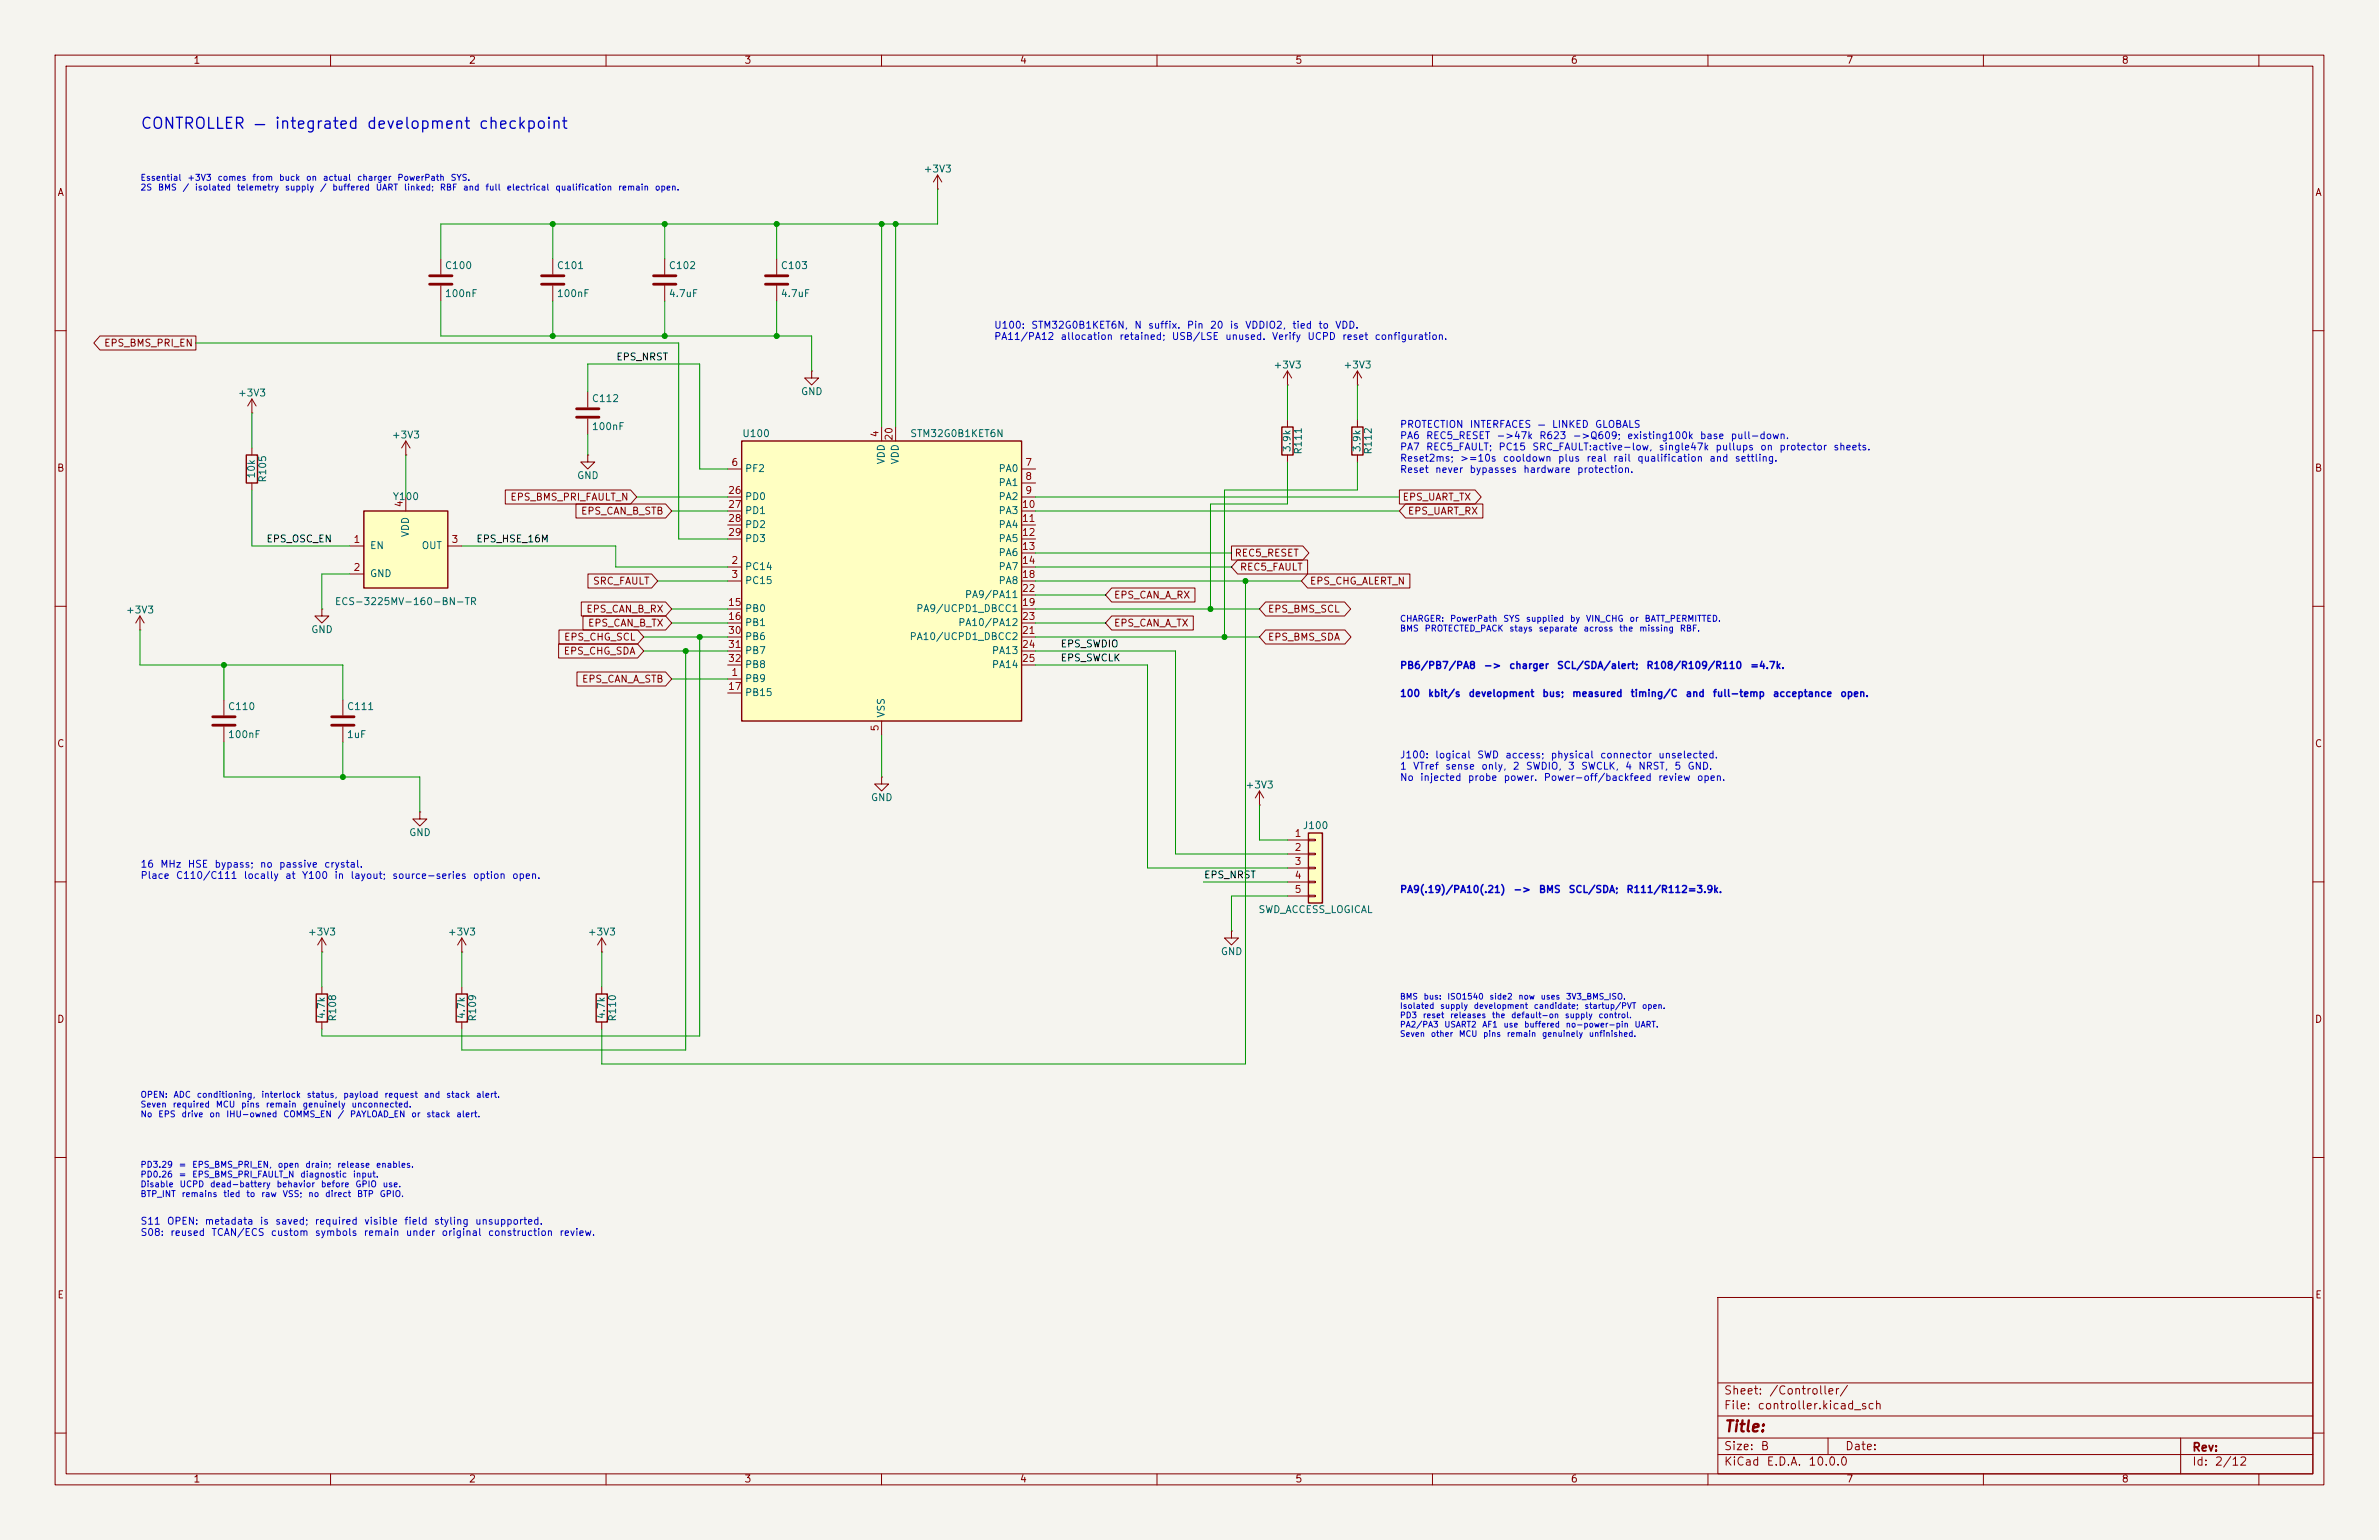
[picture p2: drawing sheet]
<svg xmlns="http://www.w3.org/2000/svg" width="432mm" height="279mm" viewBox="0 0 432 279" stroke-linecap="round" stroke-linejoin="round" font-family="sans-serif">
<defs><g id="words">
<g font-size="2" fill="#0000c2">
<text x="25.4" y="23.9">CONTROLLER</text>
<text x="45.8" y="23.9">—</text>
<text x="49.7" y="23.9">integrated</text>
<text x="66.4" y="23.9">development</text>
<text x="86.8" y="23.9">checkpoint</text>
</g>
<text font-size="2" fill="#840000" x="312.8" y="260.3">Title:</text>
<g font-size="1.5" fill="#840000">
<text x="312.8" y="256.1">File:</text>
<text x="312.8" y="253.4">Sheet:</text>
<text x="318.9" y="256.1">controller.kicad_sch</text>
<text x="321" y="253.4">/Controller/</text>
<text x="312.8" y="263.5">Size:</text>
<text x="319.5" y="263.5">B</text>
<text x="334.8" y="263.5">Date:</text>
<text x="397.8" y="263.7">Rev:</text>
<text x="312.8" y="266.3">KiCad</text>
<text x="320.5" y="266.3">E.D.A.</text>
<text x="328.1" y="266.3">10.0.0</text>
<text x="397.8" y="266.3">Id:</text>
<text x="401.9" y="266.3">2/12</text>
</g>
<g font-size="1.3" fill="#840000">
<text x="35" y="11.9">1</text>
<text x="85" y="11.9">2</text>
<text x="135" y="11.9">3</text>
<text x="185" y="11.9">4</text>
<text x="235" y="11.9">5</text>
<text x="285" y="11.9">6</text>
<text x="335" y="11.9">7</text>
<text x="385" y="11.9">8</text>
<text x="10.3" y="35.9">A</text>
<text x="420.1" y="35.9">A</text>
<text x="18.8" y="63.2">EPS_BMS_PRI_EN</text>
<text x="10.3" y="85.9">B</text>
<text x="420.1" y="85.9">B</text>
<text x="92.5" y="91.1">EPS_BMS_PRI_FAULT_N</text>
<text x="105.4" y="93.7">EPS_CAN_B_STB</text>
<text x="254.5" y="91.1">EPS_UART_TX</text>
<text x="255.4" y="93.7">EPS_UART_RX</text>
<text x="224" y="101.3">REC5_RESET</text>
<text x="107.5" y="106.4">SRC_FAULT</text>
<text x="224.9" y="103.8">REC5_FAULT</text>
<text x="237.6" y="106.4">EPS_CHG_ALERT_N</text>
<text x="106.3" y="111.4">EPS_CAN_B_RX</text>
<text x="106.6" y="114">EPS_CAN_B_TX</text>
<text x="202.1" y="108.9">EPS_CAN_A_RX</text>
<text x="202.1" y="114">EPS_CAN_A_TX</text>
<text x="230" y="111.4">EPS_BMS_SCL</text>
<text x="102.2" y="119.1">EPS_CHG_SDA</text>
<text x="102.3" y="116.5">EPS_CHG_SCL</text>
<text x="230" y="116.5">EPS_BMS_SDA</text>
<text x="105.5" y="124.1">EPS_CAN_A_STB</text>
<text x="10.3" y="135.9">C</text>
<text x="420.1" y="135.9">C</text>
<text x="10.3" y="185.9">D</text>
<text x="420.1" y="185.9">D</text>
<text x="10.3" y="235.9">E</text>
<text x="420.1" y="235.9">E</text>
<text x="35" y="269.3">1</text>
<text x="85" y="269.3">2</text>
<text x="135" y="269.3">3</text>
<text x="185" y="269.3">4</text>
<text x="235" y="269.3">5</text>
<text x="285" y="269.3">6</text>
<text x="335" y="269.3">7</text>
<text x="385" y="269.3">8</text>
</g>
<g font-size="1.3" fill="#006464">
<text x="167.5" y="31.6">+3V3</text>
<text x="80.7" y="49.1">C100</text>
<text x="101" y="49.1">C101</text>
<text x="121.3" y="49.1">C102</text>
<text x="141.6" y="49.1">C103</text>
<text x="80.7" y="54.2">100nF</text>
<text x="101" y="54.2">100nF</text>
<text x="121.3" y="54.2">4.7uF</text>
<text x="141.6" y="54.2">4.7uF</text>
<text x="145.3" y="72">GND</text>
<text x="231" y="67.2">+3V3</text>
<text x="243.7" y="67.2">+3V3</text>
<text x="43.1" y="72.2">+3V3</text>
<text x="107.3" y="73.3">C112</text>
<text x="71" y="79.9">+3V3</text>
<text x="107.3" y="78.3">100nF</text>
<text x="134.6" y="79.6">U100</text>
<text x="165.1" y="79.6">STM32G0B1KET6N</text>
<text x="234.5" y="82.1" transform="rotate(-90 234.5 82.1)">3.9k</text>
<text x="236.6" y="82.6" transform="rotate(-90 236.6 82.6)">R111</text>
<text x="247.2" y="82.1" transform="rotate(-90 247.2 82.1)">3.9k</text>
<text x="249.3" y="82.6" transform="rotate(-90 249.3 82.6)">R112</text>
<text x="46.6" y="86.9" transform="rotate(-90 46.6 86.9)">10k</text>
<text x="48.6" y="87.6" transform="rotate(-90 48.6 87.6)">R105</text>
<text x="104.6" y="87.2">GND</text>
<text x="135.1" y="86">PF2</text>
<text x="160.9" y="84.3" transform="rotate(-90 160.9 84.3)">VDD</text>
<text x="163.4" y="84.3" transform="rotate(-90 163.4 84.3)">VDD</text>
<text x="181.1" y="86">PA0</text>
<text x="181.1" y="88.5">PA1</text>
<text x="71.2" y="91">Y100</text>
<text x="135.1" y="91">PD0</text>
<text x="135.1" y="93.6">PD1</text>
<text x="181.1" y="91">PA2</text>
<text x="181.1" y="93.6">PA3</text>
<text x="67.1" y="99.9">EN</text>
<text x="74.5" y="97.6" transform="rotate(-90 74.5 97.6)">VDD</text>
<text x="76.4" y="99.9">OUT</text>
<text x="135.1" y="96.1">PD2</text>
<text x="135.1" y="98.7">PD3</text>
<text x="181.1" y="96.1">PA4</text>
<text x="181.1" y="98.7">PA5</text>
<text x="181.1" y="101.2">PA6</text>
<text x="67.1" y="105">GND</text>
<text x="135.1" y="103.7">PC14</text>
<text x="135.1" y="106.3">PC15</text>
<text x="181.1" y="103.7">PA7</text>
<text x="181.1" y="106.3">PA8</text>
<text x="22.8" y="111.6">+3V3</text>
<text x="60.7" y="110.1">ECS-3225MV-160-BN-TR</text>
<text x="135.1" y="111.4">PB0</text>
<text x="135.1" y="113.9">PB1</text>
<text x="166.2" y="111.4">PA9/UCPD1_DBCC1</text>
<text x="173.8" y="113.9">PA10/PA12</text>
<text x="175" y="108.8">PA9/PA11</text>
<text x="56.4" y="115.2">GND</text>
<text x="135.1" y="116.4">PB6</text>
<text x="135.1" y="119">PB7</text>
<text x="165" y="116.4">PA10/UCPD1_DBCC2</text>
<text x="179.9" y="119">PA13</text>
<text x="135.1" y="124.1">PB9</text>
<text x="135.1" y="121.5">PB8</text>
<text x="179.9" y="121.5">PA14</text>
<text x="41.3" y="129.1">C110</text>
<text x="62.9" y="129.1">C111</text>
<text x="135.1" y="126.6">PB15</text>
<text x="160.9" y="130.3" transform="rotate(-90 160.9 130.3)">VSS</text>
<text x="41.3" y="134.2">100nF</text>
<text x="62.9" y="134.2">1uF</text>
<text x="226" y="143.4">+3V3</text>
<text x="158" y="145.6">GND</text>
<text x="74.2" y="152">GND</text>
<text x="236.4" y="150.7">J100</text>
<text x="228.3" y="166">SWD_ACCESS_LOGICAL</text>
<text x="55.8" y="170">+3V3</text>
<text x="81.2" y="170">+3V3</text>
<text x="106.6" y="170">+3V3</text>
<text x="221.5" y="173.6">GND</text>
<text x="59.3" y="185" transform="rotate(-90 59.3 185)">4.7k</text>
<text x="61.3" y="185.4" transform="rotate(-90 61.3 185.4)">R108</text>
<text x="84.7" y="185" transform="rotate(-90 84.7 185)">4.7k</text>
<text x="86.7" y="185.4" transform="rotate(-90 86.7 185.4)">R109</text>
<text x="110.1" y="185" transform="rotate(-90 110.1 185)">4.7k</text>
<text x="112.1" y="185.4" transform="rotate(-90 112.1 185.4)">R110</text>
</g>
<g font-size="1.3" fill="#0000c2">
<text x="180.3" y="59.9">U100:</text>
<text x="187.1" y="59.9">STM32G0B1KET6N,</text>
<text x="205.8" y="59.9">N</text>
<text x="208.3" y="59.9">suffix.</text>
<text x="215.3" y="59.9">Pin</text>
<text x="219.5" y="59.9">20</text>
<text x="223.1" y="59.9">is</text>
<text x="225.9" y="59.9">VDDIO2,</text>
<text x="234.5" y="59.9">tied</text>
<text x="239.2" y="59.9">to</text>
<text x="242.2" y="59.9">VDD.</text>
<text x="180.3" y="62">PA11/PA12</text>
<text x="192.4" y="62">allocation</text>
<text x="203.1" y="62">retained;</text>
<text x="212.6" y="62">USB/LSE</text>
<text x="222.3" y="62">unused.</text>
<text x="230.8" y="62">Verify</text>
<text x="237.2" y="62">UCPD</text>
<text x="243.5" y="62">reset</text>
<text x="249.4" y="62">configuration.</text>
<text x="254" y="77.9">PROTECTION</text>
<text x="266.7" y="77.9">INTERFACES</text>
<text x="279" y="77.9">—</text>
<text x="281.6" y="77.9">LINKED</text>
<text x="289.4" y="77.9">GLOBALS</text>
<text x="254" y="80">PA6</text>
<text x="254" y="82">PA7</text>
<text x="258.7" y="80">REC5_RESET</text>
<text x="258.7" y="82">REC5_FAULT;</text>
<text x="271.5" y="80">-&gt;47k</text>
<text x="271.9" y="82">PC15</text>
<text x="278" y="82">SRC_FAULT:active-low,</text>
<text x="279.3" y="80">R623</text>
<text x="285.4" y="80">-&gt;Q609;</text>
<text x="295.2" y="80">existing100k</text>
<text x="301" y="82">single47k</text>
<text x="308.4" y="80">base</text>
<text x="311.3" y="82">pullups</text>
<text x="314" y="80">pull-down.</text>
<text x="319.4" y="82">on</text>
<text x="322.9" y="82">protector</text>
<text x="332.7" y="82">sheets.</text>
<text x="254" y="84.1">Reset2ms;</text>
<text x="254" y="86.1">Reset</text>
<text x="260.4" y="86.1">never</text>
<text x="264.9" y="84.1">&gt;=10s</text>
<text x="266.6" y="86.1">bypasses</text>
<text x="272.7" y="84.1">cooldown</text>
<text x="276.4" y="86.1">hardware</text>
<text x="282.7" y="84.1">plus</text>
<text x="286.1" y="86.1">protection.</text>
<text x="287.8" y="84.1">real</text>
<text x="292.7" y="84.1">rail</text>
<text x="297.1" y="84.1">qualification</text>
<text x="310.2" y="84.1">and</text>
<text x="314.8" y="84.1">settling.</text>
<text x="254" y="121.7">PB6/PB7/PA8</text>
<text x="269.2" y="121.7">-&gt;</text>
<text x="273.8" y="121.7">charger</text>
<text x="282.5" y="121.7">SCL/SDA/alert;</text>
<text x="298.7" y="121.7">R108/R109/R110</text>
<text x="317.6" y="121.7">=4.7k.</text>
<text x="254" y="126.8">100</text>
<text x="259.1" y="126.8">kbit/s</text>
<text x="266.4" y="126.8">development</text>
<text x="279.8" y="126.8">bus;</text>
<text x="285.2" y="126.8">measured</text>
<text x="295.8" y="126.8">timing/C</text>
<text x="305.9" y="126.8">and</text>
<text x="310.8" y="126.8">full-temp</text>
<text x="321.7" y="126.8">acceptance</text>
<text x="333.9" y="126.8">open.</text>
<text x="254" y="137.9">J100:</text>
<text x="260.4" y="137.9">logical</text>
<text x="268" y="137.9">SWD</text>
<text x="273.1" y="137.9">access;</text>
<text x="281.4" y="137.9">physical</text>
<text x="290.3" y="137.9">connector</text>
<text x="300.9" y="137.9">unselected.</text>
<text x="254" y="139.9">1</text>
<text x="254" y="142">No</text>
<text x="256.4" y="139.9">VTref</text>
<text x="257.7" y="142">injected</text>
<text x="262.2" y="139.9">sense</text>
<text x="266.3" y="142">probe</text>
<text x="268.8" y="139.9">only,</text>
<text x="272.8" y="142">power.</text>
<text x="274.5" y="139.9">2</text>
<text x="276.8" y="139.9">SWDIO,</text>
<text x="280.1" y="142">Power-off/backfeed</text>
<text x="284.5" y="139.9">3</text>
<text x="286.9" y="139.9">SWCLK,</text>
<text x="294.9" y="139.9">4</text>
<text x="297.3" y="139.9">NRST,</text>
<text x="300.9" y="142">review</text>
<text x="303.8" y="139.9">5</text>
<text x="306.2" y="139.9">GND.</text>
<text x="307.9" y="142">open.</text>
<text x="25.4" y="157.7">16</text>
<text x="25.4" y="159.8">Place</text>
<text x="29" y="157.7">MHz</text>
<text x="31.8" y="159.8">C110/C111</text>
<text x="34" y="157.7">HSE</text>
<text x="38.8" y="157.7">bypass;</text>
<text x="44.1" y="159.8">locally</text>
<text x="47.1" y="157.7">no</text>
<text x="50.5" y="157.7">passive</text>
<text x="51.7" y="159.8">at</text>
<text x="54.7" y="159.8">Y100</text>
<text x="58.7" y="157.7">crystal.</text>
<text x="60.6" y="159.8">in</text>
<text x="63.5" y="159.8">layout;</text>
<text x="71.1" y="159.8">source-series</text>
<text x="85.7" y="159.8">option</text>
<text x="92.8" y="159.8">open.</text>
<text x="254" y="162.3">PA9(.19)/PA10(.21)</text>
<text x="274.6" y="162.3">-&gt;</text>
<text x="279.2" y="162.3">BMS</text>
<text x="284.6" y="162.3">SCL/SDA;</text>
<text x="295.1" y="162.3">R111/R112=3.9k.</text>
<text x="25.4" y="222.5">S11</text>
<text x="25.4" y="224.5">S08:</text>
<text x="30.2" y="222.5">OPEN:</text>
<text x="30.8" y="224.5">reused</text>
<text x="37.1" y="222.5">metadata</text>
<text x="38.3" y="224.5">TCAN/ECS</text>
<text x="47.1" y="222.5">is</text>
<text x="49.1" y="224.5">custom</text>
<text x="49.9" y="222.5">saved;</text>
<text x="57" y="222.5">required</text>
<text x="57.1" y="224.5">symbols</text>
<text x="65.9" y="224.5">remain</text>
<text x="66" y="222.5">visible</text>
<text x="73.3" y="222.5">field</text>
<text x="73.5" y="224.5">under</text>
<text x="78.7" y="222.5">styling</text>
<text x="80" y="224.5">original</text>
<text x="86.1" y="222.5">unsupported.</text>
<text x="88.5" y="224.5">construction</text>
<text x="101.4" y="224.5">review.</text>
</g>
<g font-size="1.3" fill="#0f0f0f">
<text x="111.8" y="65.7">EPS_NRST</text>
<text x="48.3" y="98.7">EPS_OSC_EN</text>
<text x="86.4" y="98.7">EPS_HSE_16M</text>
<text x="192.4" y="117.8">EPS_SWDIO</text>
<text x="192.4" y="120.3">EPS_SWCLK</text>
<text x="218.4" y="159.7">EPS_NRST</text>
</g>
<g font-size="1.3" fill="#a90000">
<text x="159.8" y="79.4" transform="rotate(-90 159.8 79.4)">4</text>
<text x="162.3" y="80.1" transform="rotate(-90 162.3 80.1)">20</text>
<text x="132" y="89.9">26</text>
<text x="132.6" y="84.8">6</text>
<text x="186" y="84.8">7</text>
<text x="186" y="87.4">8</text>
<text x="186" y="89.9">9</text>
<text x="73.4" y="92.1" transform="rotate(-90 73.4 92.1)">4</text>
<text x="132" y="92.5">27</text>
<text x="132" y="95">28</text>
<text x="185.4" y="92.5">10</text>
<text x="185.4" y="95">11</text>
<text x="64.1" y="98.8">1</text>
<text x="81.8" y="98.8">3</text>
<text x="132" y="97.5">29</text>
<text x="185.4" y="97.5">12</text>
<text x="185.4" y="100.1">13</text>
<text x="64.1" y="103.9">2</text>
<text x="132.6" y="102.6">2</text>
<text x="132.6" y="105.2">3</text>
<text x="185.4" y="102.6">14</text>
<text x="185.4" y="105.2">18</text>
<text x="185.4" y="107.7">22</text>
<text x="132" y="110.2">15</text>
<text x="132" y="112.8">16</text>
<text x="185.4" y="110.2">19</text>
<text x="185.4" y="112.8">23</text>
<text x="132" y="115.3">30</text>
<text x="132" y="117.9">31</text>
<text x="185.4" y="115.3">21</text>
<text x="185.4" y="117.9">24</text>
<text x="132" y="125.5">17</text>
<text x="132" y="120.4">32</text>
<text x="132.6" y="122.9">1</text>
<text x="185.4" y="120.4">25</text>
<text x="159.8" y="132.8" transform="rotate(-90 159.8 132.8)">5</text>
<text x="234.9" y="152.1">1</text>
<text x="234.9" y="154.7">2</text>
<text x="234.9" y="157.2">3</text>
<text x="234.9" y="159.8">4</text>
<text x="234.9" y="162.3">5</text>
</g>
<g font-size="1.1" fill="#0000c2">
<text x="25.4" y="33.1">Essential</text>
<text x="25.4" y="34.8">2S</text>
<text x="28.6" y="34.8">BMS</text>
<text x="33.1" y="34.8">/</text>
<text x="33.9" y="33.1">+3V3</text>
<text x="35.3" y="34.8">isolated</text>
<text x="39.4" y="33.1">comes</text>
<text x="42.9" y="34.8">telemetry</text>
<text x="45.7" y="33.1">from</text>
<text x="50.5" y="33.1">buck</text>
<text x="51.6" y="34.8">supply</text>
<text x="55.4" y="33.1">on</text>
<text x="58" y="34.8">/</text>
<text x="58.5" y="33.1">actual</text>
<text x="60.2" y="34.8">buffered</text>
<text x="64.7" y="33.1">charger</text>
<text x="68.1" y="34.8">UART</text>
<text x="72" y="33.1">PowerPath</text>
<text x="73.2" y="34.8">linked;</text>
<text x="79.7" y="34.8">RBF</text>
<text x="81.7" y="33.1">SYS.</text>
<text x="84" y="34.8">and</text>
<text x="88" y="34.8">full</text>
<text x="91.9" y="34.8">electrical</text>
<text x="100.7" y="34.8">qualification</text>
<text x="112.1" y="34.8">remain</text>
<text x="118.8" y="34.8">open.</text>
<text x="254" y="113.1">CHARGER:</text>
<text x="263.1" y="113.1">PowerPath</text>
<text x="272.8" y="113.1">SYS</text>
<text x="276.9" y="113.1">supplied</text>
<text x="284.9" y="113.1">by</text>
<text x="287.8" y="113.1">VIN_CHG</text>
<text x="295.7" y="113.1">or</text>
<text x="298.4" y="113.1">BATT_PERMITTED.</text>
<text x="254" y="114.8">BMS</text>
<text x="258.5" y="114.8">PROTECTED_PACK</text>
<text x="273.9" y="114.8">stays</text>
<text x="279.2" y="114.8">separate</text>
<text x="287.3" y="114.8">across</text>
<text x="293.8" y="114.8">the</text>
<text x="297.4" y="114.8">missing</text>
<text x="304.8" y="114.8">RBF.</text>
<text x="254" y="181.6">BMS</text>
<text x="254" y="183.3">Isolated</text>
<text x="254" y="185">PD3</text>
<text x="258.1" y="185">reset</text>
<text x="258.3" y="181.6">bus:</text>
<text x="261.3" y="183.3">supply</text>
<text x="262.6" y="181.6">ISO1540</text>
<text x="263.1" y="185">releases</text>
<text x="267.4" y="183.3">development</text>
<text x="270.2" y="181.6">side2</text>
<text x="270.7" y="185">the</text>
<text x="274.2" y="185">default-on</text>
<text x="275.5" y="181.6">now</text>
<text x="278.3" y="183.3">candidate;</text>
<text x="279.5" y="181.6">uses</text>
<text x="283.9" y="185">supply</text>
<text x="284.1" y="181.6">3V3_BMS_ISO.</text>
<text x="287.5" y="183.3">startup/PVT</text>
<text x="290" y="185">control.</text>
<text x="297.9" y="183.3">open.</text>
<text x="254" y="186.7">PA2/PA3</text>
<text x="254" y="188.4">Seven</text>
<text x="259.6" y="188.4">other</text>
<text x="262" y="186.7">USART2</text>
<text x="264.7" y="188.4">MCU</text>
<text x="268.9" y="186.7">AF1</text>
<text x="269.1" y="188.4">pins</text>
<text x="272.8" y="186.7">use</text>
<text x="273.4" y="188.4">remain</text>
<text x="276.5" y="186.7">buffered</text>
<text x="279.8" y="188.4">genuinely</text>
<text x="284.1" y="186.7">no-power-pin</text>
<text x="288.3" y="188.4">unfinished.</text>
<text x="296.6" y="186.7">UART.</text>
<text x="25.4" y="199.4">OPEN:</text>
<text x="25.4" y="201.2">Seven</text>
<text x="25.4" y="203">No</text>
<text x="28.6" y="203">EPS</text>
<text x="31.2" y="201.2">required</text>
<text x="31.4" y="199.4">ADC</text>
<text x="32.8" y="203">drive</text>
<text x="35.6" y="199.4">conditioning,</text>
<text x="37.9" y="203">on</text>
<text x="39.1" y="201.2">MCU</text>
<text x="41" y="203">IHU-owned</text>
<text x="43.7" y="201.2">pins</text>
<text x="47.3" y="199.4">interlock</text>
<text x="48.1" y="201.2">remain</text>
<text x="51.3" y="203">COMMS_EN</text>
<text x="54.8" y="201.2">genuinely</text>
<text x="55.6" y="199.4">status,</text>
<text x="61.2" y="203">/</text>
<text x="62.2" y="199.4">payload</text>
<text x="63.4" y="203">PAYLOAD_EN</text>
<text x="63.7" y="201.2">unconnected.</text>
<text x="69.7" y="199.4">request</text>
<text x="74.5" y="203">or</text>
<text x="76.8" y="199.4">and</text>
<text x="77.3" y="203">stack</text>
<text x="80.9" y="199.4">stack</text>
<text x="82.7" y="203">alert.</text>
<text x="86.3" y="199.4">alert.</text>
<text x="25.4" y="212.1">PD3.29</text>
<text x="25.4" y="213.9">PD0.26</text>
<text x="25.4" y="215.7">Disable</text>
<text x="32.3" y="212.1">=</text>
<text x="32.3" y="213.9">=</text>
<text x="32.5" y="215.7">UCPD</text>
<text x="34.8" y="212.1">EPS_BMS_PRI_EN,</text>
<text x="34.8" y="213.9">EPS_BMS_PRI_FAULT_N</text>
<text x="38" y="215.7">dead-battery</text>
<text x="50.1" y="215.7">behavior</text>
<text x="50.3" y="212.1">open</text>
<text x="54.4" y="213.9">diagnostic</text>
<text x="55.3" y="212.1">drain;</text>
<text x="58.1" y="215.7">before</text>
<text x="61.1" y="212.1">release</text>
<text x="64" y="213.9">input.</text>
<text x="64.4" y="215.7">GPIO</text>
<text x="68.2" y="212.1">enables.</text>
<text x="69.4" y="215.7">use.</text>
<text x="25.4" y="217.4">BTP_INT</text>
<text x="32.9" y="217.4">remains</text>
<text x="40.4" y="217.4">tied</text>
<text x="44.6" y="217.4">to</text>
<text x="47.3" y="217.4">raw</text>
<text x="51.2" y="217.4">VSS;</text>
<text x="55.8" y="217.4">no</text>
<text x="58.9" y="217.4">direct</text>
<text x="64.7" y="217.4">BTP</text>
<text x="68.8" y="217.4">GPIO.</text>
</g>
</g></defs>
<path d="M0 0h431.8v279.4h-431.8z" fill="#f5f4ef" stroke="#f5f4ef" stroke-width=".18"/>
<g fill="none" stroke="#840000" stroke-width=".18">
<path d="M10 10h411.8v259.4h-411.8zM12 12h407.8v255.4h-407.8zM60 10v2M110 10v2M160 10v2M210 10v2M260 10v2M310 10v2M360 10v2M410 10v2M120.6 47v2.8M120.6 51.8v2.8"/>
<path d="M10 60h2M419.8 60h2M106.7 82.6v1.2h1.2l-1.2 1.3-1.3-1.3h1.3M106.7 82.6h.1M10 110h2M419.8 110h2M10 160h2M419.8 160h2M223.5 168.9v1.3h1.3l-1.3 1.3-1.3-1.3h1.3M223.5 168.9h.1M10 210h2M419.8 210h2"/>
<path d="M311.8 235.4h108v32h-108zM10 260h2M311.8 256.9h108M311.8 250.9h108M419.8 260h2M60 267.4v2M110 267.4v2M160 267.4v2M210 267.4v2M260 267.4v2M310 267.4v2M311.8 263.9h108"/>
<path d="M311.8 260.9h108M331.8 260.9v3M360 267.4v2M395.8 260.9v6.5M410 267.4v2"/>
</g>
<path d="M118.6 50h4.1M118.6 51.6h4.1" fill="none" stroke="#840000" stroke-width=".51"/>
<path d="M134.6 80h50.8v50.8h-50.8z" fill="#ffffc2"/>
<path d="M44.7 82.6h2v5h-2zM134.6 80h50.8v50.8h-50.8zM57.4 180.3h2v5.1h-2zM82.8 180.3h2v5.1h-2zM108.2 180.3h2v5.1h-2z" fill="none" stroke="#840000" stroke-width=".25"/>
<g fill="none" stroke="#840000" stroke-width=".18">
<path d="M170.2 34.3h.1M170.2 31.8l-.8 1.2M170.2 31.8l.7 1.2M170.2 31.8v2.5M141 47v2.8M141 51.8v2.8M147.3 67.3v1.3h1.3l-1.3 1.3-1.3-1.3h1.3M147.3 67.3h.1M160 77.5v2.5M162.6 77.5v2.5M45.7 81.3v1.3M45.7 87.6v1.3"/>
<path d="M132.1 85.1h2.5M132.1 90.2h2.5M132.1 92.7h2.5M132.1 95.3h2.5M132.1 97.8h2.5M185.4 85.1h2.6M185.4 87.6h2.6M185.4 90.2h2.6M185.4 92.7h2.6M185.4 95.3h2.6M185.4 97.8h2.6M58.4 110.5v1.3h1.3l-1.3 1.2-1.3-1.2h1.3"/>
<path d="M58.4 110.5h.1M132.1 102.9h2.5M132.1 105.4h2.5M132.1 110.5h2.5M132.1 113h2.5M132.1 115.6h2.5M132.1 118.1h2.5M185.4 102.9h2.6M185.4 105.4h2.6M185.4 100.3h2.6M185.4 110.5h2.6M185.4 113h2.6"/>
<path d="M185.4 115.6h2.6M185.4 108h2.6M185.4 118.1h2.6M40.6 127v2.8M40.6 131.8v2.8M62.2 127v2.8M62.2 131.8v2.8M132.1 123.2h2.5M132.1 125.7h2.5M132.1 120.7h2.5M160 130.8v2.6M185.4 120.7h2.6"/>
<path d="M160 141v1.2h1.3l-1.3 1.3-1.3-1.3h1.3M160 141h.1M58.4 172.7h.1M58.4 170.2l-.7 1.3M58.4 170.2l.8 1.3M58.4 170.2v2.5M58.4 179.1v1.2M83.8 172.7h.1M83.8 170.2v2.5M83.8 179.1v1.2M83.8 170.2l-.7 1.3M83.8 170.2l.8 1.3"/>
<path d="M109.2 172.7h.1M109.2 170.2l-.7 1.3M109.2 170.2l.8 1.3M109.2 170.2v2.5M109.2 179.1v1.2M58.4 185.4v1.3M83.8 185.4v1.3M109.2 185.4v1.3"/>
</g>
<path d="M138.9 50h4.1M138.9 51.6h4.1M38.6 130h4.1M38.6 131.6h4.1M60.2 130h4.1M60.2 131.6h4.1" fill="none" stroke="#840000" stroke-width=".51"/>
<path d="M66 92.7h15.3v14h-15.3z" fill="#ffffc2"/>
<path d="M66 92.7h15.3v14h-15.3z" fill="none" stroke="#840000" stroke-width=".25"/>
<g fill="none" stroke="#840000" stroke-width=".18">
<path d="M45.7 74.9h.1M45.7 72.4l-.7 1.3M45.7 72.4l.8 1.3M45.7 72.4v2.5M63.5 99.1h2.5M73.7 82.6h.1M73.7 80v2.6M73.7 90.2v2.5M73.7 80l-.8 1.3M73.7 80l.7 1.3M81.3 99.1h2.5M25.4 114.3h.1"/>
<path d="M25.4 111.8l-.8 1.2M25.4 111.8l.8 1.2M25.4 111.8v2.5M63.5 104.1h2.5"/>
</g>
<path d="M237.5 151.1h2.5v12.7h-2.5z" fill="#ffffc2"/>
<path d="M232.7 77.5h2v5.1h-2zM245.4 77.5h2v5.1h-2zM237.5 151.1h2.5v12.7h-2.5z" fill="none" stroke="#840000" stroke-width=".25"/>
<g fill="none" stroke="#840000" stroke-width=".18">
<path d="M80 47v2.8M80 51.8v2.8M100.3 47v2.8M100.3 51.8v2.8M18.1 61h17.5v2.5h-17.5l-1.1-1.3zM106.7 71.1v2.8M106.7 75.9v2.8M233.7 69.9h.1M233.7 67.3l-.8 1.3M233.7 67.3l.7 1.3M233.7 67.3v2.6M233.7 76.2v1.3"/>
<path d="M246.4 69.9h.1M246.4 67.3v2.6M246.4 76.2v1.3M246.4 67.3l-.8 1.3M246.4 67.3l.7 1.3M91.7 88.9h22.8l1.1 1.3-1.1 1.2h-22.8zM104.5 91.4h16.3l1.1 1.3-1.1 1.3h-16.3zM223.5 99.1h13l1.1 1.2-1.1 1.3h-13zM233.7 82.6v1.2M246.4 82.6v1.2M254 88.9h13.7l1.1 1.3-1.1 1.2h-13.7zM255.1 91.4h14v2.6h-14l-1.1-1.3z"/>
<path d="M101.4 116.8h14.3l1.1 1.3-1.1 1.3h-14.3zM101.5 114.3h14.2l1.1 1.3-1.1 1.2h-14.2zM105.5 109.2h15.3l1.1 1.3-1.1 1.3h-15.3zM105.8 111.8h15l1.1 1.2-1.1 1.3h-15zM106.7 104.1h11.6l1.1 1.3-1.1 1.3h-11.6zM201.8 106.7h15.1v2.5h-15.1l-1.1-1.2zM201.8 111.8h14.8v2.5h-14.8l-1.1-1.3zM224.6 101.6h12.7v2.5h-12.7l-1.1-1.2zM229.7 114.3h14.4l1.1 1.3-1.1 1.2h-14.4l-1.1-1.2zM229.7 109.2h14.3l1.2 1.3-1.2 1.3h-14.3l-1.1-1.3zM237.3 104.1h18.6v2.6h-18.6l-1.1-1.3zM104.7 121.9h16.1l1.1 1.3-1.1 1.3h-16.1z"/>
<path d="M76.2 147.3v1.3h1.3l-1.3 1.3-1.3-1.3h1.3M76.2 147.3h.1M228.6 146.1h.1M228.6 143.5l-.8 1.3M228.6 143.5l.8 1.3M228.6 143.5v2.6M233.7 152.4h3.8M233.7 154.9h3.8M233.7 157.5h3.8M237.5 152.3h1.3v.2h-1.3zM237.5 154.8h1.3v.3h-1.3zM237.5 157.4h1.3v.2h-1.3z"/>
<path d="M237.5 159.9h1.3v.2h-1.3zM233.7 160h3.8M233.7 162.6h3.8M237.5 162.4h1.3v.3h-1.3z"/>
</g>
<path d="M78 50h4M78 51.6h4M98.3 50h4.1M98.3 51.6h4.1M104.6 74.2h4.1M104.6 75.7h4.1" fill="none" stroke="#840000" stroke-width=".51"/>
<g fill="none" stroke="#009600" stroke-width=".18">
<path d="M170.2 34.3v6.3h-90.2v6.4M80 54.6v6.4h67.3v6.3M100.3 40.6v6.4M100.3 54.6v6.4M120.6 40.6v6.4M120.6 54.6v6.4M141 40.6v6.4M141 54.6v6.4M160 40.6v36.9M162.6 40.6v36.9M35.6 62.2h87.6v35.6h8.9M45.7 74.9v6.4"/>
<path d="M106.7 71.1v-5.1h20.3v19.1h5.1M106.7 78.7v3.9M233.7 69.9v6.3M246.4 69.9v6.3M45.7 88.9v10.2h17.8M73.7 82.6v7.6M83.8 99.1h28v3.8h20.3M115.6 90.2h16.5M121.9 92.7h10.2M188 90.2h66M188 92.7h66M233.7 83.8v7.6h-14v19.1"/>
<path d="M246.4 83.8v5.1h-24.2v26.7M25.4 114.3v6.4h36.8v6.3M63.5 104.1h-5.1v6.4M116.8 115.6h15.3M116.8 118.1h15.3M119.4 105.4h12.7M121.9 110.5h10.2M121.9 113h10.2M124.5 118.1v72.4h-40.7v-3.8M127 115.6v72.4h-68.6v-1.3M188 118.1h25.4v36.8h20.3M188 100.3h35.5"/>
<path d="M188 115.6h40.6M188 105.4h48.2M188 110.5h40.6M188 102.9h35.5M188 108h12.7M188 113h12.7M226.1 105.4v87.6h-116.9v-6.3M40.6 120.7v6.3M40.6 134.6v6.4h35.6v6.3M62.2 134.6v6.4M121.9 123.2h10.2M160 133.4v7.6"/>
<path d="M188 120.7h20.3v36.8h25.4M228.6 146.1v6.3h5.1M58.4 172.7v6.4M83.8 172.7v6.4M109.2 172.7v6.4M218.4 160h15.3M233.7 162.6h-10.2v6.3"/>
</g>
<g fill="#009600" stroke="#009600" stroke-width=".18">
<circle cx="141" cy="40.6" r=".46"/>
<circle cx="160" cy="40.6" r=".46"/>
<circle cx="162.6" cy="40.6" r=".46"/>
<circle cx="120.6" cy="40.6" r=".46"/>
<circle cx="141" cy="61" r=".46"/>
<circle cx="127" cy="115.6" r=".46"/>
<circle cx="120.6" cy="61" r=".46"/>
<circle cx="124.5" cy="118.1" r=".46"/>
<circle cx="100.3" cy="40.6" r=".46"/>
<circle cx="100.3" cy="61" r=".46"/>
<circle cx="62.2" cy="141" r=".46"/>
<circle cx="40.6" cy="120.7" r=".46"/>
<circle cx="219.7" cy="110.5" r=".46"/>
<circle cx="222.2" cy="115.6" r=".46"/>
<circle cx="226.1" cy="105.4" r=".46"/>
</g>
<use href="#words"/>
</svg>
